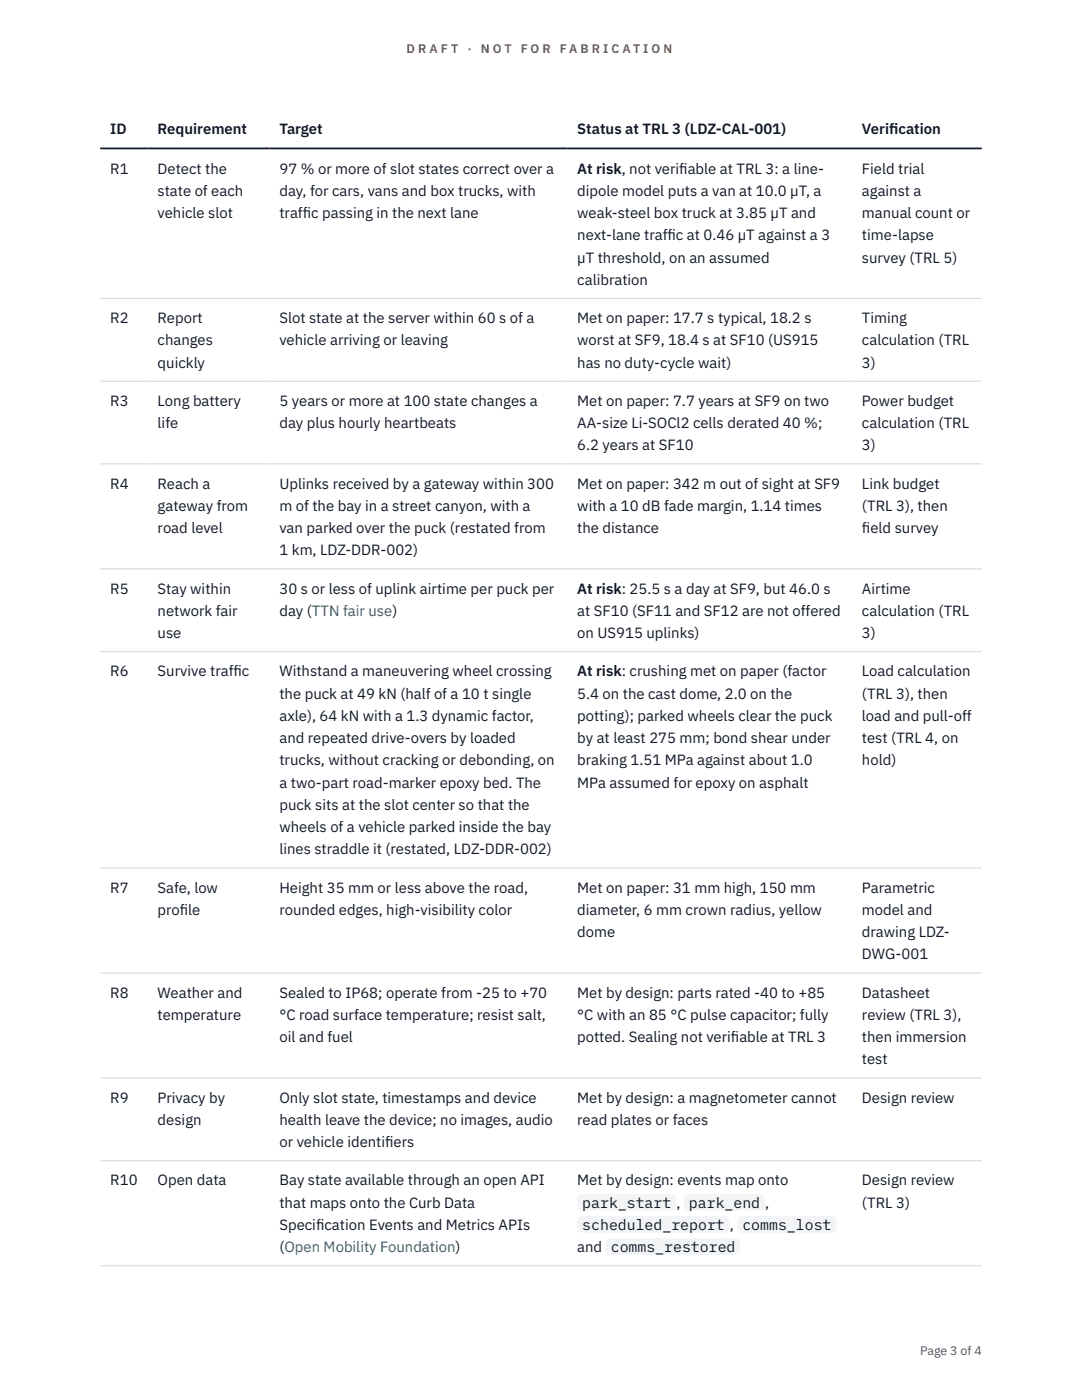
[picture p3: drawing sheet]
<svg xmlns="http://www.w3.org/2000/svg" width="216mm" height="279mm" viewBox="0 0 216 279" stroke-linecap="round" stroke-linejoin="round" font-family="sans-serif">
<defs><g id="words">
<g font-size="3" fill="#111827">
<text x="22" y="26.8">ID</text>
<text x="31.5" y="26.8">Requirement</text>
<text x="55.8" y="26.8">Target</text>
<text x="115.2" y="26.8">Status at TRL 3 (LDZ-CAL-001)</text>
<text x="172" y="26.8">Verif</text>
<text x="177.4" y="26.8">ication</text>
<text x="22" y="34.6">R1</text>
<text x="31.5" y="34.6">Detect the</text>
<text x="55.8" y="34.6">97 % or more of slot states correct over a</text>
<text x="115.2" y="34.6">At risk, not verif</text>
<text x="135.5" y="34.6">iable at TRL 3: a line-</text>
<text x="172" y="34.6">Field trial</text>
<text x="31.5" y="39.1">state of each</text>
<text x="55.8" y="39.1">day, for cars, vans and box trucks, with</text>
<text x="115.2" y="39.1">dipole model puts a van at 10.0 µT, a</text>
<text x="172" y="39.1">against a</text>
<text x="31.5" y="43.5">vehicle slot</text>
<text x="55.8" y="43.5">traff</text>
<text x="60.4" y="43.5">ic passing in the next lane</text>
<text x="115.2" y="43.5">weak-steel box truck at 3.85 µT and</text>
<text x="115.2" y="48">next-lane traff</text>
<text x="133.2" y="48">ic at 0.46 µT against a 3</text>
<text x="172" y="43.5">manual count or</text>
<text x="172" y="48">time-lapse</text>
<text x="115.2" y="52.4">µT threshold, on an assumed</text>
<text x="172" y="52.4">survey (TRL 5)</text>
<text x="115.2" y="56.9">calibration</text>
<text x="22" y="64.5">R2</text>
<text x="31.5" y="64.5">Report</text>
<text x="55.8" y="64.5">Slot state at the server within 60 s of a</text>
<text x="115.2" y="64.5">Met on paper: 17.7 s typical, 18.2 s</text>
<text x="172" y="64.5">Timing</text>
<text x="31.5" y="68.9">changes</text>
<text x="55.8" y="68.9">vehicle arriving or leaving</text>
<text x="115.2" y="68.9">worst at SF9, 18.4 s at SF10 (US915</text>
<text x="172" y="68.9">calculation (TRL</text>
<text x="31.5" y="73.4">quickly</text>
<text x="115.2" y="73.4">has no duty-cycle wait)</text>
<text x="172" y="73.4">3)</text>
<text x="22" y="81">R3</text>
<text x="31.5" y="81">Long battery</text>
<text x="55.8" y="81">5 years or more at 100 state changes a</text>
<text x="115.2" y="81">Met on paper: 7.7 years at SF9 on two</text>
<text x="172" y="81">Power budget</text>
<text x="31.5" y="85.4">life</text>
<text x="55.8" y="85.4">day plus hourly heartbeats</text>
<text x="115.2" y="85.4">AA-size Li-SOCl2 cells derated 40 %;</text>
<text x="115.2" y="89.9">6.2 years at SF10</text>
<text x="172" y="85.4">calculation (TRL</text>
<text x="172" y="89.9">3)</text>
<text x="22" y="97.5">R4</text>
<text x="31.5" y="97.5">Reach a</text>
<text x="31.5" y="101.9">gateway from</text>
<text x="55.8" y="97.5">Uplinks received by a gateway within 300</text>
<text x="55.8" y="101.9">m of the bay in a street canyon, with a</text>
<text x="115.2" y="97.5">Met on paper: 342 m out of sight at SF9</text>
<text x="115.2" y="101.9">with a 10 dB fade margin, 1.14 times</text>
<text x="172" y="97.5">Link budget</text>
<text x="172" y="101.9">(TRL 3), then</text>
<text x="31.5" y="106.4">road level</text>
<text x="55.8" y="106.4">van parked over the puck (restated from</text>
<text x="115.2" y="106.4">the distance</text>
<text x="172" y="106.4">f</text>
<text x="172" y="106.4">ield survey</text>
<text x="55.8" y="110.8">1 km, LDZ-DDR-002)</text>
<text x="22" y="118.5">R5</text>
<text x="31.5" y="118.5">Stay within</text>
<text x="55.8" y="118.5">30 s or less of uplink airtime per puck per</text>
<text x="115.2" y="118.5">At risk: 25.5 s a day at SF9, but 46.0 s</text>
<text x="172" y="118.5">Airtime</text>
<text x="31.5" y="122.9">network fair</text>
<text x="55.8" y="122.9">day (TTN fair use)</text>
<text x="115.2" y="122.9">at SF10 (SF11 and SF12 are not offered</text>
<text x="172" y="122.9">calculation (TRL</text>
<text x="31.5" y="127.3">use</text>
<text x="115.2" y="127.3">on US915 uplinks)</text>
<text x="172" y="127.3">3)</text>
<text x="22" y="135">R6</text>
<text x="31.5" y="135">Survive traff</text>
<text x="46.6" y="135">ic</text>
<text x="55.8" y="135">Withstand a maneuvering wheel crossing</text>
<text x="115.2" y="135">At risk: crushing met on paper (factor</text>
<text x="172" y="135">Load calculation</text>
<text x="55.8" y="139.4">the puck at 49 kN (half of a 10 t single</text>
<text x="55.8" y="143.9">axle), 64 kN with a 1.3 dynamic factor,</text>
<text x="115.2" y="139.4">5.4 on the cast dome, 2.0 on the</text>
<text x="115.2" y="143.9">potting); parked wheels clear the puck</text>
<text x="172" y="139.4">(TRL 3), then</text>
<text x="172" y="143.9">load and pull-off</text>
<text x="55.8" y="148.3">and repeated drive-overs by loaded</text>
<text x="115.2" y="148.3">by at least 275 mm; bond shear under</text>
<text x="172" y="148.3">test (TRL 4, on</text>
<text x="55.8" y="152.7">trucks, without cracking or debonding, on</text>
<text x="115.2" y="152.7">braking 1.51 MPa against about 1.0</text>
<text x="172" y="152.7">hold)</text>
<text x="55.8" y="157.2">a two-part road-marker epoxy bed. The</text>
<text x="55.8" y="161.6">puck sits at the slot center so that the</text>
<text x="115.2" y="157.2">MPa assumed for epoxy on asphalt</text>
<text x="55.8" y="166.1">wheels of a vehicle parked inside the bay</text>
<text x="55.8" y="170.5">lines straddle it (restated, LDZ-DDR-002)</text>
<text x="22" y="178.1">R7</text>
<text x="31.5" y="178.1">Safe, low</text>
<text x="55.8" y="178.1">Height 35 mm or less above the road,</text>
<text x="115.2" y="178.1">Met on paper: 31 mm high, 150 mm</text>
<text x="172" y="178.1">Parametric</text>
<text x="31.5" y="182.6">prof</text>
<text x="35.9" y="182.6">ile</text>
<text x="55.8" y="182.6">rounded edges, high-visibility color</text>
<text x="115.2" y="182.6">diameter, 6 mm crown radius, yellow</text>
<text x="172" y="182.6">model and</text>
<text x="115.2" y="187">dome</text>
<text x="172" y="187">drawing LDZ-</text>
<text x="172" y="191.5">DWG-001</text>
<text x="22" y="199.1">R8</text>
<text x="31.5" y="199.1">Weather and</text>
<text x="31.5" y="203.6">temperature</text>
<text x="55.8" y="199.1">Sealed to IP68; operate from -25 to +70</text>
<text x="55.8" y="203.6">°C road surface temperature; resist salt,</text>
<text x="115.2" y="199.1">Met by design: parts rated -40 to +85</text>
<text x="115.2" y="203.6">°C with an 85 °C pulse capacitor; fully</text>
<text x="172" y="199.1">Datasheet</text>
<text x="172" y="203.6">review (TRL 3),</text>
<text x="55.8" y="208">oil and fuel</text>
<text x="115.2" y="208">potted. Sealing not verif</text>
<text x="145.9" y="208">iable at TRL 3</text>
<text x="172" y="208">then immersion</text>
<text x="172" y="212.4">test</text>
<text x="22" y="220.1">R9</text>
<text x="31.5" y="220.1">Privacy by</text>
<text x="55.8" y="220.1">Only slot state, timestamps and device</text>
<text x="115.2" y="220.1">Met by design: a magnetometer cannot</text>
<text x="172" y="220.1">Design review</text>
<text x="31.5" y="224.5">design</text>
<text x="55.8" y="224.5">health leave the device; no images, audio</text>
<text x="115.2" y="224.5">read plates or faces</text>
<text x="55.8" y="229">or vehicle identif</text>
<text x="76.9" y="229">iers</text>
<text x="22" y="236.6">R10</text>
<text x="31.5" y="236.6">Open data</text>
<text x="55.8" y="236.6">Bay state available through an open API</text>
<text x="115.2" y="236.6">Met by design: events map onto</text>
<text x="172" y="236.6">Design review</text>
<text x="55.8" y="241">that maps onto the Curb Data</text>
<text x="55.8" y="245.5">Specif</text>
<text x="63.1" y="245.5">ication Events and Metrics APIs</text>
<text x="116.2" y="241">park_start</text>
<text x="116.2" y="245.5">scheduled_report</text>
<text x="135" y="241">,</text>
<text x="137.5" y="241">park_end ,</text>
<text x="145.6" y="245.5">,</text>
<text x="148.1" y="245.5">comms_lost</text>
<text x="172" y="241">(TRL 3)</text>
<text x="55.8" y="249.9">(Open Mobility Foundation)</text>
<text x="115.2" y="249.9">and</text>
<text x="121.9" y="249.9">comms_restored</text>
</g>
<g font-size="2.5" fill="#b45309">
<text x="81.1" y="10.5">D R A F T</text>
<text x="93.3" y="10.5">·</text>
<text x="95.9" y="10.5">N O T</text>
<text x="103.9" y="10.5">F O R</text>
<text x="111.7" y="10.5">F A B R I C A T I O N</text>
</g>
<text font-size="2.5" fill="#4b5563" x="183.6" y="270.3">Page 3 of 4</text>
</g></defs>
<path d="M20 59.6h175.9M20 76.1h175.9M20 92.6h175.9M20 113.5h175.9M20 130h175.9M20 173.2h175.9M20 194.2h175.9M20 215.1h175.9M20 231.7h175.9M20 252.6h175.9" fill="none" stroke="#d1d5db" stroke-width=".2"/>
<path d="M20 29.6h175.9" fill="none" stroke="#111827" stroke-width=".35"/>
<g fill="#f3f4f6">
<path d="M115.2 238.2h19.8v3.4h-19.8z"/>
<path d="M136.5 238.2h16.2v3.4h-16.2z"/>
<path d="M115.2 242.7h30.4v3.3h-30.4z"/>
<path d="M147.1 242.7h19.8v3.3h-19.8z"/>
<path d="M120.9 247.1h26.9v3.4h-26.9z"/>
</g>
<use href="#words"/>
</svg>
